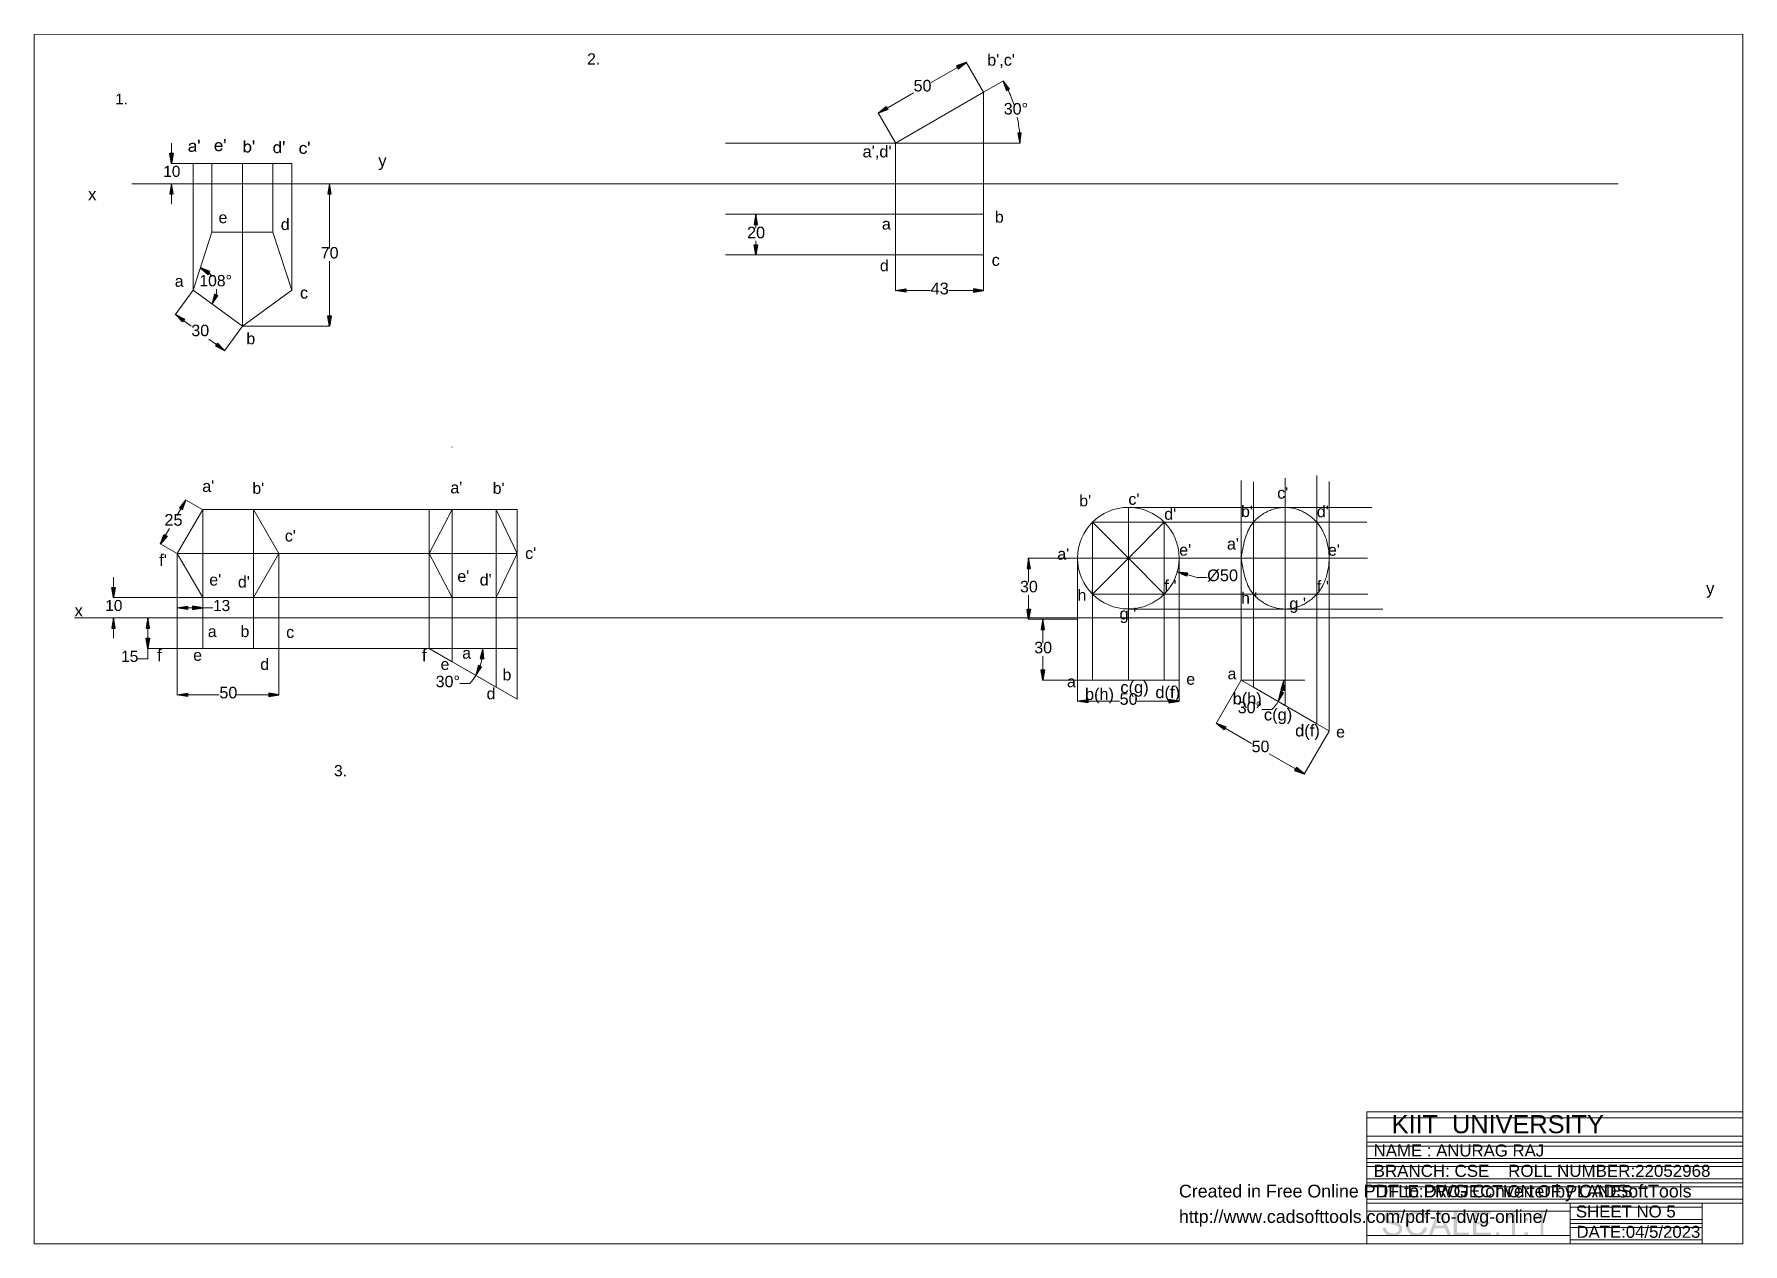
# Model space of a CAD drawing. Header units: millimetres. Extents: x 69 to 735, y 51 to 522.
import ezdxf

# ---------------------------------------------------------------- set-up
doc = ezdxf.new("R2010")
doc.units = ezdxf.units.MM
doc.header["$MEASUREMENT"] = 0
doc.layers.get('0').update_dxf_attribs({"linetype": 'CONTINUOUS'})
doc.layers.add('2F2D970', color=7, linetype='CONTINUOUS')
doc.styles.add('2F2E000', font='Arial.ttf')
doc.styles.add('Arial$001', font='arial.ttf', dxfattribs={"height": 8.465391})

msp = doc.modelspace()

# ---------------------------------------------------------------- texts
at = {"color": 0, "true_color": 0x000007, "style": 'Arial$001'}
for s, height, p in [('2.', 4.389, (284.73, 510.49)), ("b',c'", 4.506, (440.69, 510.06)), ('1.', 4.153, (100.83, 495.04)), ('y', 4.67, (203.32, 470.81)), ("a',d'", 4.568, (392.08, 474.32)), ('x', 4.68, (90.21, 457.65)), ('b', 4.44, (443.67, 448.91)), ('e', 4.43, (141.07, 448.71)), ('d', 4.44, (165.32, 446.03)), ('a', 4.43, (399.64, 446.21)), ('d', 4.44, (398.83, 429.98)), ('c', 4.56, (442.41, 432.07)), ('a', 4.43, (124, 423.93)), ('c', 4.55, (172.81, 419.34)), ('b', 4.44, (151.92, 401.54)), ("a'", 4.486, (134.73, 344.01)), ("b'", 4.395, (154.27, 343.26)), ("a'", 4.494, (231.41, 343.44)), ("b'", 4.395, (247.95, 343.26)), ("b'", 4.403, (476.56, 338.38)), ("c'", 4.475, (495.7, 338.98)), ("c'", 4.475, (553.72, 341.36)), ("d'", 4.494, (509.69, 333.16)), ("b'", 4.41, (539.63, 334.2)), ("d'", 4.486, (569.14, 334.14)), ("c'", 4.483, (166.89, 324.7)), ("f'", 4.599, (117.95, 315.14)), ("c'", 4.483, (260.57, 317.88)), ("a'", 4.494, (467.98, 317.59)), ("e'", 4.486, (515.5, 319.17)), ("a'", 4.494, (534.12, 321.54)), ("e'", 4.486, (573.47, 319.15)), ("e'", 4.477, (234.14, 308.92)), ("e'", 4.494, (137.45, 307.53)), ("d'", 4.494, (148.61, 306.72)), ("d'", 4.494, (242.84, 307.53)), ("f '", 4.579, (509.69, 305.1)), ("f '", 4.563, (569.14, 304.9)), ('y', 4.7, (720.87, 304.15)), ("h '", 4.412, (475.9, 301.59)), ("h '", 4.412, (539.63, 300.45)), ("g '", 4.559, (558.42, 298.24)), ('x', 4.68, (84.92, 295.49)), ("g '", 4.559, (492.26, 294.29)), ('a', 4.43, (136.9, 287.46)), ('b', 4.44, (149.62, 287.45)), ('c', 4.55, (167.42, 287.12)), ('f', 4.81, (117.12, 277.96)), ('e', 4.42, (131.19, 278.22)), ('f', 4.81, (220.33, 277.96)), ('a', 4.43, (236.04, 279.03)), ('d', 4.44, (157.33, 274.67)), ('e', 4.42, (227.61, 274.68)), ('b', 4.43, (251.75, 270.58)), ('a', 4.42, (534.37, 270.99)), ('d', 4.44, (245.55, 263.22)), ('a', 4.42, (471.77, 267.93)), ('b(h)', 4.544, (478.8, 262.96)), ('c(g)', 4.591, (492.57, 265.6)), ('d(f)', 4.591, (506.22, 263.67)), ('e', 4.43, (518.26, 268.89)), ('b(h)', 4.546, (536.36, 261.22)), ('c(g)', 4.586, (548.53, 254.95)), ('d(f)', 4.593, (560.7, 248.73)), ('e', 4.43, (576.68, 248.31)), ('3.', 4.359, (186.07, 233.23)), ('KIIT  UNIVERSITY', 7.0577, (598.31, 94.15)), ('NAME : ANURAG RAJ', 4.6779, (591.33, 85.1)), ('BRANCH: CSE    ROLL NUMBER:22052968', 4.7234, (591.3, 77.15)), ('TITLE:PROJECTION OF PLANES', 4.7284, (590.97, 69.21)), ('SHEET NO 5', 4.684, (670.13, 61.34)), ('DATE:04/5/2023', 4.6741, (670.36, 53.41))]:
    msp.add_text(s, height=height, dxfattribs=at).set_placement(p)
at = {"color": 0, "true_color": 0x000003, "style": 'Arial$001'}
for s, height, p in [('50', 4.492, (411.98, 500.03)), ('30°', 4.481, (447.12, 491.04)), ('10', 4.304, (119.52, 466.75)), ('20', 4.526, (347.07, 442.81)), ('70', 4.47, (180.91, 434.95)), ('108°', 4.394, (133.58, 424.1)), ('43', 4.579, (418.59, 420.96)), ('30', 4.484, (130.45, 404.67)), ('25', 4.543, (119.96, 330.83)), ('Ø50', 4.561, (526.41, 309.24)), ('30', 4.484, (453.44, 304.88)), ('10', 4.291, (96.92, 297.61)), ('13', 4.311, (138.92, 297.58)), ('15', 4.32, (103.09, 277.78)), ('30', 4.484, (459, 281.13)), ('50', 4.492, (141.4, 263.58)), ('30°', 4.481, (225.69, 267.92)), ('50', 4.492, (492.29, 261.08)), ('30°', 4.487, (538.31, 257.78)), ('50', 4.479, (543.73, 242.61))]:
    msp.add_text(s, height=height, dxfattribs=at).set_placement(p)

# ---------------------------------------------------------------- blocks, each defined once
blk = doc.blocks.new('2EDC3F0')
at = {"layer": '2F2D970', "color": 0, "true_color": 0x000001, "style": '2F2E000'}
for s, p in [('Created in Free Online PDF to DWG Converter by CADSoftTools', (0, 0)), ('http://www.cadsofttools.com/pdf-to-dwg-online/', (0, -2))]:
    blk.add_text(s, height=1, dxfattribs=at).set_placement(p)

# ---------------------------------------------------------------- hatches: boundary and pattern name
at = {"true_color": 0x000002}
for points in [[(428.75, 509.94), (429.41, 508.8), (432.52, 511.35)], [(448.2, 500.33), (449.37, 500.94), (446.94, 504.14)], [(401.32, 494.11), (401.99, 492.97), (398.23, 491.55)], [(453.94, 483.87), (452.61, 483.83), (453.44, 479.91)], [(122.03, 475.94), (123.35, 475.94), (122.69, 471.98)], [(122.03, 460.11), (123.35, 460.11), (122.69, 464.06)], [(183.63, 460.11), (184.95, 460.11), (184.29, 464.06)], [(349.85, 448.23), (351.17, 448.23), (350.51, 452.18)], [(349.85, 440.31), (351.17, 440.31), (350.51, 436.34)], [(137.07, 428.71), (137.73, 429.86), (133.97, 431.29)], [(140.74, 420.58), (139.53, 421.11), (138.55, 417.22)], [(408.9, 423.12), (408.9, 421.8), (404.95, 422.46)], [(435.28, 423.12), (435.28, 421.8), (439.25, 422.46)], [(127.82, 411.28), (127.04, 410.21), (124.23, 413.07)], [(183.63, 412.59), (184.95, 412.59), (184.29, 408.63)], [(140.64, 401.95), (139.86, 400.89), (143.45, 399.11)], [(125.82, 337.78), (126.96, 337.12), (128.37, 340.87)], [(119.88, 327.47), (121.02, 326.83), (118.48, 323.72)], [(456.19, 314.23), (457.49, 314.23), (456.83, 318.19)], [(99.42, 306.78), (100.74, 306.78), (100.1, 302.81)], [(518.76, 312.42), (518.41, 311.15), (514.75, 312.85)], [(99.42, 290.94), (100.74, 290.94), (100.1, 294.91)], [(112.87, 290.94), (114.17, 290.94), (113.51, 294.91)], [(128.94, 299.52), (128.94, 298.2), (124.99, 298.86)], [(130.93, 299.52), (130.93, 298.2), (134.88, 298.86)], [(456.19, 298.38), (457.49, 298.38), (456.83, 294.43)], [(461.73, 290.46), (463.05, 290.46), (462.39, 294.43)], [(112.87, 286.97), (114.17, 286.97), (113.51, 283.01)], [(243.1, 279.14), (244.41, 279.01), (244.13, 283.01)], [(243.57, 275.87), (242.38, 276.43), (241.33, 272.54)], [(461.73, 274.63), (463.05, 274.63), (462.39, 270.68)], [(555.14, 266.82), (556.43, 266.66), (556.27, 270.66)], [(128.94, 265.66), (128.94, 264.34), (124.99, 265)], [(160.64, 265.66), (160.64, 264.34), (164.59, 265)], [(479.86, 263.17), (479.86, 261.84), (475.9, 262.5)], [(511.53, 263.17), (511.53, 261.84), (515.5, 262.5)], [(556.2, 265.73), (554.98, 266.26), (554.02, 262.36)], [(533.73, 252.53), (533.06, 251.37), (529.97, 253.94)], [(561.17, 236.69), (560.5, 235.53), (564.27, 234.11)]]:
    msp.add_hatch(color=0, dxfattribs=at).paths.add_polyline_path(points)
at = {"true_color": 0x000007}
h = msp.add_hatch(color=0, dxfattribs=at)
edge = h.paths.add_edge_path()
edge.add_spline(control_points=[(131.77, 476.94), (131.56, 476.76), (131.34, 476.63), (131.14, 476.55), (131.14, 476.55), (130.95, 476.48), (130.73, 476.43), (130.5, 476.43), (130.5, 476.43), (130.14, 476.43), (129.84, 476.53), (129.64, 476.71), (129.64, 476.71), (129.42, 476.89), (129.33, 477.14), (129.33, 477.42), (129.33, 477.42), (129.33, 477.59), (129.37, 477.74), (129.44, 477.89), (129.44, 477.89), (129.52, 478.02), (129.62, 478.14), (129.74, 478.22), (129.74, 478.22), (129.87, 478.3), (130, 478.37), (130.17, 478.42), (130.17, 478.42), (130.28, 478.43), (130.45, 478.47), (130.68, 478.5), (130.68, 478.5), (131.16, 478.55), (131.51, 478.62), (131.72, 478.7), (131.72, 478.7), (131.72, 478.78), (131.72, 478.83), (131.72, 478.85), (131.72, 478.85), (131.72, 479.09), (131.67, 479.26), (131.56, 479.36), (131.56, 479.36), (131.41, 479.49), (131.19, 479.56), (130.9, 479.56), (130.9, 479.56), (130.62, 479.56), (130.42, 479.51), (130.28, 479.41), (130.28, 479.41), (130.15, 479.31), (130.07, 479.14), (130, 478.9)], knot_values=[0, 0, 0, 0, 0.017857, 0.017857, 0.017857, 0.017857, 0.035714, 0.035714, 0.035714, 0.035714, 0.053571, 0.053571, 0.053571, 0.053571, 0.071429, 0.071429, 0.071429, 0.071429, 0.089286, 0.089286, 0.089286, 0.089286, 0.107143, 0.107143, 0.107143, 0.107143, 0.125, 0.125, 0.125, 0.125, 0.142857, 0.142857, 0.142857, 0.142857, 0.160714, 0.160714, 0.160714, 0.160714, 0.178571, 0.178571, 0.178571, 0.178571, 0.196429, 0.196429, 0.196429, 0.196429, 0.214286, 0.214286, 0.214286, 0.214286, 0.232143, 0.232143, 0.232143, 0.232143, 1, 1, 1, 1], degree=3, periodic=0)
edge.add_line((130, 478.9), (129.42, 478.98))
edge.add_spline(control_points=[(129.42, 478.98), (129.47, 479.23), (129.57, 479.41), (129.69, 479.57), (129.69, 479.57), (129.81, 479.72), (129.97, 479.84), (130.2, 479.91), (130.2, 479.91), (130.43, 479.99), (130.68, 480.04), (130.98, 480.04), (130.98, 480.04), (131.28, 480.04), (131.51, 480), (131.69, 479.94), (131.69, 479.94), (131.89, 479.86), (132.02, 479.77), (132.1, 479.67), (132.1, 479.67), (132.19, 479.56), (132.25, 479.43), (132.29, 479.28), (132.29, 479.28), (132.3, 479.18), (132.32, 479), (132.32, 478.73)], knot_values=[0, 0, 0, 0, 0.035714, 0.035714, 0.035714, 0.035714, 0.071429, 0.071429, 0.071429, 0.071429, 0.107143, 0.107143, 0.107143, 0.107143, 0.142857, 0.142857, 0.142857, 0.142857, 0.178571, 0.178571, 0.178571, 0.178571, 0.214286, 0.214286, 0.214286, 0.214286, 1, 1, 1, 1], degree=3, periodic=0)
edge.add_line((132.32, 478.73), (132.32, 477.95))
edge.add_spline(control_points=[(132.32, 477.95), (132.32, 477.41), (132.32, 477.08), (132.35, 476.93), (132.35, 476.93), (132.37, 476.78), (132.42, 476.65), (132.5, 476.51)], knot_values=[0, 0, 0, 0, 0.125, 0.125, 0.125, 0.125, 1, 1, 1, 1], degree=3, periodic=0)
edge.add_line((132.5, 476.51), (131.89, 476.51))
edge.add_spline(control_points=[(131.89, 476.51), (131.82, 476.63), (131.79, 476.78), (131.77, 476.94)], knot_values=[0, 0, 0, 0, 1, 1, 1, 1], degree=3, periodic=0)
h.paths.add_polyline_path([(131.72, 478.23), (131.72, 478.23), (131.7, 478.22), (131.67, 478.21), (131.64, 478.2), (131.61, 478.19), (131.58, 478.18), (131.54, 478.18), (131.51, 478.17), (131.47, 478.16), (131.44, 478.15), (131.4, 478.14), (131.36, 478.13), (131.32, 478.12), (131.28, 478.11), (131.24, 478.1), (131.2, 478.09), (131.16, 478.09), (131.11, 478.08), (131.07, 478.07), (131.02, 478.06), (130.97, 478.05), (130.92, 478.04), (130.87, 478.04), (130.82, 478.03), (130.76, 478.02), (130.74, 478.02), (130.71, 478.01), (130.68, 478.01), (130.65, 478), (130.63, 478), (130.6, 477.99), (130.58, 477.99), (130.55, 477.99), (130.53, 477.98), (130.51, 477.98), (130.49, 477.97), (130.47, 477.97), (130.45, 477.96), (130.43, 477.96), (130.41, 477.95), (130.39, 477.95), (130.37, 477.94), (130.35, 477.94), (130.34, 477.93), (130.32, 477.93), (130.31, 477.92), (130.29, 477.92), (130.28, 477.91), (130.27, 477.9), (130.26, 477.9), (130.24, 477.89), (130.23, 477.89), (130.22, 477.88), (130.21, 477.87), (130.2, 477.87), (130.19, 477.86), (130.18, 477.85), (130.16, 477.85), (130.15, 477.84), (130.14, 477.83), (130.13, 477.83), (130.12, 477.82), (130.11, 477.81), (130.11, 477.8), (130.1, 477.79), (130.09, 477.79), (130.08, 477.78), (130.07, 477.77), (130.06, 477.76), (130.06, 477.75), (130.05, 477.74), (130.04, 477.73), (130.04, 477.72), (130.04, 477.72), (130.03, 477.71), (130.02, 477.7), (130.01, 477.69), (130.01, 477.68), (130, 477.67), (130, 477.66), (129.99, 477.65), (129.99, 477.63), (129.98, 477.62), (129.98, 477.61), (129.97, 477.6), (129.97, 477.59), (129.97, 477.58), (129.96, 477.56), (129.96, 477.55), (129.96, 477.54), (129.96, 477.53), (129.96, 477.51), (129.96, 477.5), (129.96, 477.49), (129.95, 477.48), (129.95, 477.47), (129.95, 477.45), (129.95, 477.44), (129.95, 477.42), (129.95, 477.4), (129.96, 477.38), (129.96, 477.36), (129.96, 477.34), (129.96, 477.33), (129.97, 477.31), (129.97, 477.29), (129.98, 477.27), (129.98, 477.26), (129.99, 477.24), (130, 477.22), (130, 477.21), (130.01, 477.19), (130.02, 477.18), (130.03, 477.16), (130.04, 477.15), (130.05, 477.13), (130.06, 477.12), (130.08, 477.1), (130.09, 477.09), (130.1, 477.07), (130.12, 477.06), (130.14, 477.04), (130.15, 477.03), (130.17, 477.02), (130.18, 477.01), (130.2, 477), (130.21, 476.99), (130.23, 476.98), (130.25, 476.97), (130.27, 476.96), (130.29, 476.95), (130.31, 476.95), (130.33, 476.94), (130.35, 476.93), (130.37, 476.93), (130.39, 476.92), (130.42, 476.92), (130.44, 476.91), (130.46, 476.91), (130.49, 476.9), (130.51, 476.9), (130.54, 476.9), (130.56, 476.9), (130.59, 476.9), (130.62, 476.9), (130.65, 476.89), (130.65, 476.89), (130.68, 476.9), (130.7, 476.9), (130.73, 476.9), (130.75, 476.9), (130.78, 476.9), (130.81, 476.9), (130.83, 476.91), (130.86, 476.91), (130.88, 476.92), (130.91, 476.92), (130.93, 476.93), (130.96, 476.93), (130.98, 476.94), (131.01, 476.95), (131.03, 476.95), (131.06, 476.96), (131.08, 476.97), (131.1, 476.98), (131.13, 476.99), (131.15, 477), (131.17, 477.01), (131.2, 477.02), (131.22, 477.03), (131.24, 477.04), (131.24, 477.04), (131.27, 477.06), (131.29, 477.07), (131.31, 477.08), (131.33, 477.1), (131.35, 477.11), (131.37, 477.12), (131.39, 477.14), (131.41, 477.15), (131.42, 477.17), (131.44, 477.19), (131.46, 477.2), (131.47, 477.22), (131.49, 477.23), (131.5, 477.25), (131.52, 477.27), (131.53, 477.29), (131.54, 477.3), (131.56, 477.32), (131.57, 477.34), (131.58, 477.36), (131.59, 477.38), (131.6, 477.4), (131.61, 477.42), (131.62, 477.44), (131.62, 477.44), (131.63, 477.46), (131.64, 477.48), (131.65, 477.49), (131.65, 477.51), (131.66, 477.53), (131.67, 477.55), (131.67, 477.57), (131.68, 477.6), (131.68, 477.62), (131.69, 477.64), (131.69, 477.66), (131.7, 477.69), (131.7, 477.71), (131.71, 477.74), (131.71, 477.77), (131.71, 477.79), (131.72, 477.82), (131.72, 477.85), (131.72, 477.88), (131.72, 477.91), (131.72, 477.94), (131.72, 477.97), (131.72, 478), (131.72, 478.04), (131.72, 478.04)])
h.paths.add_polyline_path([(131.72, 478.23), (131.72, 478.04)])
h.paths.add_polyline_path([(133.23, 479.59), (133.08, 480.47), (133.08, 481.26), (133.74, 481.26), (133.74, 480.47), (133.58, 479.59), (133.23, 479.59), (133.58, 479.59)])
h = msp.add_hatch(color=0, dxfattribs=at)
edge = h.paths.add_edge_path()
edge.add_line((142.03, 477.9), (142.62, 477.82))
edge.add_spline(control_points=[(142.62, 477.82), (142.52, 477.47), (142.36, 477.19), (142.09, 477.01), (142.09, 477.01), (141.85, 476.81), (141.52, 476.71), (141.12, 476.71), (141.12, 476.71), (140.61, 476.71), (140.21, 476.86), (139.91, 477.18), (139.91, 477.18), (139.61, 477.49), (139.48, 477.92), (139.48, 478.48), (139.48, 478.48), (139.48, 479.06), (139.63, 479.51), (139.93, 479.82), (139.93, 479.82), (140.23, 480.15), (140.61, 480.3), (141.09, 480.3), (141.09, 480.3), (141.55, 480.3), (141.91, 480.15), (142.21, 479.84), (142.21, 479.84), (142.51, 479.52), (142.64, 479.08), (142.64, 478.52), (142.64, 478.52), (142.64, 478.48), (142.64, 478.43), (142.64, 478.37)], knot_values=[0, 0, 0, 0, 0.027778, 0.027778, 0.027778, 0.027778, 0.055556, 0.055556, 0.055556, 0.055556, 0.083333, 0.083333, 0.083333, 0.083333, 0.111111, 0.111111, 0.111111, 0.111111, 0.138889, 0.138889, 0.138889, 0.138889, 0.166667, 0.166667, 0.166667, 0.166667, 0.194444, 0.194444, 0.194444, 0.194444, 0.222222, 0.222222, 0.222222, 0.222222, 1, 1, 1, 1], degree=3, periodic=0)
edge.add_line((142.64, 478.37), (140.08, 478.37))
edge.add_spline(control_points=[(140.08, 478.37), (140.09, 477.99), (140.21, 477.69), (140.39, 477.49), (140.39, 477.49), (140.59, 477.29), (140.84, 477.19), (141.12, 477.19), (141.12, 477.19), (141.33, 477.19), (141.52, 477.24), (141.66, 477.36), (141.66, 477.36), (141.81, 477.47), (141.93, 477.66), (142.03, 477.9)], knot_values=[0, 0, 0, 0, 0.0625, 0.0625, 0.0625, 0.0625, 0.125, 0.125, 0.125, 0.125, 0.1875, 0.1875, 0.1875, 0.1875, 1, 1, 1, 1], degree=3, periodic=0)
edge = h.paths.add_edge_path()
edge.add_line((140.11, 478.85), (142.03, 478.85))
edge.add_spline(control_points=[(142.03, 478.85), (142.01, 479.13), (141.93, 479.34), (141.81, 479.49), (141.81, 479.49), (141.63, 479.72), (141.38, 479.82), (141.09, 479.82), (141.09, 479.82), (140.82, 479.82), (140.59, 479.74), (140.41, 479.56), (140.41, 479.56), (140.23, 479.38), (140.13, 479.14), (140.11, 478.85)], knot_values=[0, 0, 0, 0, 0.0625, 0.0625, 0.0625, 0.0625, 0.125, 0.125, 0.125, 0.125, 0.1875, 0.1875, 0.1875, 0.1875, 1, 1, 1, 1], degree=3, periodic=0)
h.paths.add_polyline_path([(143.37, 479.86), (143.22, 480.75), (143.22, 481.54), (143.88, 481.54), (143.88, 480.75), (143.72, 479.86), (143.37, 479.86), (143.72, 479.86)])
h = msp.add_hatch(color=0, dxfattribs=at)
h.paths.add_polyline_path([(151.41, 476.25), (150.86, 476.25), (150.86, 481), (151.46, 481), (151.46, 479.31), (151.46, 479.31), (151.49, 479.35), (151.52, 479.38), (151.55, 479.42), (151.58, 479.45), (151.61, 479.48), (151.64, 479.51), (151.68, 479.54), (151.71, 479.56), (151.75, 479.59), (151.79, 479.61), (151.83, 479.63), (151.87, 479.65), (151.9, 479.67), (151.95, 479.69), (151.99, 479.7), (152.03, 479.72), (152.07, 479.73), (152.12, 479.74), (152.16, 479.75), (152.21, 479.76), (152.25, 479.77), (152.3, 479.77), (152.35, 479.77), (152.4, 479.77), (152.4, 479.77), (152.42, 479.77), (152.45, 479.77), (152.47, 479.77), (152.5, 479.77), (152.52, 479.77), (152.55, 479.76), (152.57, 479.76), (152.6, 479.76), (152.62, 479.75), (152.65, 479.75), (152.67, 479.74), (152.7, 479.74), (152.72, 479.73), (152.75, 479.73), (152.77, 479.72), (152.8, 479.71), (152.82, 479.7), (152.85, 479.7), (152.87, 479.69), (152.89, 479.68), (152.92, 479.67), (152.94, 479.66), (152.97, 479.65), (152.99, 479.64), (153.02, 479.63), (153.04, 479.62), (153.06, 479.61), (153.08, 479.6), (153.11, 479.58), (153.13, 479.57), (153.15, 479.56), (153.17, 479.55), (153.19, 479.53), (153.21, 479.52), (153.23, 479.5), (153.25, 479.49), (153.27, 479.47), (153.29, 479.46), (153.31, 479.44), (153.33, 479.43), (153.34, 479.41), (153.36, 479.39), (153.38, 479.37), (153.4, 479.36), (153.41, 479.34), (153.43, 479.32), (153.44, 479.3), (153.46, 479.28), (153.46, 479.28), (153.47, 479.26), (153.49, 479.24), (153.5, 479.22), (153.51, 479.2), (153.53, 479.18), (153.54, 479.16), (153.55, 479.14), (153.57, 479.12), (153.58, 479.1), (153.59, 479.07), (153.6, 479.05), (153.62, 479.03), (153.63, 479.01), (153.64, 478.98), (153.65, 478.96), (153.66, 478.93), (153.67, 478.91), (153.68, 478.89), (153.69, 478.86), (153.7, 478.84), (153.71, 478.81), (153.72, 478.78), (153.73, 478.76), (153.74, 478.73), (153.74, 478.73), (153.75, 478.7), (153.76, 478.67), (153.77, 478.64), (153.78, 478.61), (153.78, 478.59), (153.79, 478.56), (153.8, 478.53), (153.8, 478.5), (153.81, 478.47), (153.82, 478.44), (153.82, 478.41), (153.83, 478.38), (153.83, 478.35), (153.84, 478.32), (153.84, 478.29), (153.84, 478.26), (153.85, 478.23), (153.85, 478.2), (153.85, 478.17), (153.85, 478.14), (153.85, 478.11), (153.85, 478.08), (153.85, 478.05), (153.85, 478.02), (153.85, 477.95), (153.85, 477.88), (153.85, 477.81), (153.84, 477.74), (153.83, 477.67), (153.83, 477.61), (153.82, 477.54), (153.8, 477.48), (153.79, 477.42), (153.78, 477.36), (153.76, 477.3), (153.74, 477.24), (153.72, 477.19), (153.7, 477.13), (153.68, 477.08), (153.66, 477.03), (153.63, 476.98), (153.6, 476.93), (153.57, 476.88), (153.54, 476.83), (153.51, 476.79), (153.48, 476.75), (153.44, 476.7), (153.41, 476.66), (153.37, 476.62), (153.34, 476.58), (153.3, 476.55), (153.26, 476.51), (153.22, 476.48), (153.18, 476.45), (153.14, 476.42), (153.1, 476.39), (153.06, 476.36), (153.02, 476.34), (152.97, 476.31), (152.93, 476.29), (152.89, 476.27), (152.84, 476.25), (152.8, 476.24), (152.75, 476.22), (152.7, 476.21), (152.66, 476.2), (152.61, 476.19), (152.56, 476.18), (152.51, 476.17), (152.46, 476.17), (152.41, 476.17), (152.37, 476.17), (152.31, 476.17), (152.26, 476.17), (152.21, 476.18), (152.17, 476.18), (152.12, 476.19), (152.07, 476.2), (152.03, 476.21), (151.98, 476.23), (151.94, 476.24), (151.9, 476.26), (151.86, 476.28), (151.82, 476.3), (151.78, 476.32), (151.74, 476.35), (151.7, 476.37), (151.67, 476.4), (151.63, 476.43), (151.6, 476.46), (151.56, 476.49), (151.53, 476.53), (151.5, 476.56), (151.47, 476.6), (151.44, 476.64), (151.41, 476.68), (151.41, 476.25), (151.41, 476.68)])
edge = h.paths.add_edge_path()
edge.add_spline(control_points=[(151.41, 478), (151.41, 477.59), (151.46, 477.29), (151.57, 477.11), (151.57, 477.11), (151.75, 476.8), (152, 476.65), (152.32, 476.65), (152.32, 476.65), (152.56, 476.65), (152.8, 476.76), (152.98, 476.98), (152.98, 476.98), (153.16, 477.21), (153.26, 477.54), (153.26, 477.97), (153.26, 477.97), (153.26, 478.42), (153.16, 478.75), (152.98, 478.96), (152.98, 478.96), (152.81, 479.18), (152.6, 479.29), (152.33, 479.29), (152.33, 479.29), (152.08, 479.29), (151.87, 479.18), (151.67, 478.96), (151.67, 478.96), (151.49, 478.73), (151.41, 478.42), (151.41, 478)], knot_values=[0, 0, 0, 0, 0.03125, 0.03125, 0.03125, 0.03125, 0.0625, 0.0625, 0.0625, 0.0625, 0.09375, 0.09375, 0.09375, 0.09375, 0.125, 0.125, 0.125, 0.125, 0.15625, 0.15625, 0.15625, 0.15625, 0.1875, 0.1875, 0.1875, 0.1875, 0.21875, 0.21875, 0.21875, 0.21875, 1, 1, 1, 1], degree=3, periodic=0)
h.paths.add_polyline_path([(154.57, 479.33), (154.42, 480.2), (154.42, 481), (155.08, 481), (155.08, 480.2), (154.93, 479.33), (154.57, 479.33), (154.93, 479.33)])
h = msp.add_hatch(color=0, dxfattribs=at)
h.paths.add_polyline_path([(164.84, 475.99), (164.84, 476.42), (164.84, 476.42), (164.81, 476.37), (164.78, 476.34), (164.75, 476.3), (164.71, 476.26), (164.68, 476.23), (164.65, 476.2), (164.61, 476.16), (164.58, 476.14), (164.54, 476.11), (164.5, 476.08), (164.46, 476.06), (164.42, 476.03), (164.38, 476.01), (164.34, 475.99), (164.3, 475.98), (164.25, 475.96), (164.21, 475.95), (164.16, 475.94), (164.11, 475.93), (164.07, 475.92), (164.02, 475.91), (163.97, 475.91), (163.91, 475.9), (163.86, 475.9), (163.83, 475.9), (163.79, 475.9), (163.76, 475.91), (163.73, 475.91), (163.7, 475.91), (163.67, 475.92), (163.63, 475.92), (163.6, 475.93), (163.57, 475.94), (163.54, 475.94), (163.51, 475.95), (163.48, 475.96), (163.45, 475.97), (163.41, 475.98), (163.38, 476), (163.35, 476.01), (163.32, 476.02), (163.29, 476.04), (163.26, 476.05), (163.23, 476.07), (163.2, 476.08), (163.17, 476.1), (163.15, 476.12), (163.12, 476.13), (163.09, 476.15), (163.06, 476.17), (163.03, 476.19), (163, 476.21), (162.98, 476.24), (162.95, 476.26), (162.93, 476.28), (162.9, 476.3), (162.88, 476.33), (162.85, 476.35), (162.83, 476.38), (162.81, 476.4), (162.78, 476.43), (162.76, 476.46), (162.74, 476.49), (162.72, 476.52), (162.7, 476.54), (162.68, 476.57), (162.66, 476.6), (162.64, 476.63), (162.62, 476.67), (162.6, 476.7), (162.59, 476.73), (162.57, 476.76), (162.57, 476.76), (162.56, 476.8), (162.54, 476.83), (162.53, 476.87), (162.52, 476.91), (162.5, 476.94), (162.49, 476.98), (162.48, 477.02), (162.47, 477.05), (162.46, 477.09), (162.45, 477.13), (162.44, 477.17), (162.44, 477.21), (162.43, 477.25), (162.42, 477.29), (162.42, 477.33), (162.41, 477.37), (162.41, 477.41), (162.4, 477.45), (162.4, 477.49), (162.39, 477.53), (162.39, 477.58), (162.39, 477.62), (162.39, 477.66), (162.39, 477.71), (162.39, 477.75), (162.39, 477.79), (162.39, 477.83), (162.39, 477.88), (162.4, 477.92), (162.4, 477.96), (162.4, 478), (162.41, 478.04), (162.41, 478.08), (162.42, 478.12), (162.42, 478.15), (162.43, 478.19), (162.43, 478.23), (162.44, 478.27), (162.45, 478.31), (162.46, 478.34), (162.47, 478.38), (162.48, 478.42), (162.49, 478.45), (162.5, 478.49), (162.51, 478.53), (162.53, 478.56), (162.54, 478.6), (162.55, 478.63), (162.57, 478.67), (162.58, 478.7), (162.6, 478.73), (162.62, 478.77), (162.63, 478.8), (162.65, 478.83), (162.67, 478.86), (162.69, 478.89), (162.71, 478.92), (162.73, 478.95), (162.75, 478.98), (162.77, 479), (162.8, 479.03), (162.82, 479.06), (162.84, 479.08), (162.86, 479.11), (162.89, 479.13), (162.91, 479.15), (162.94, 479.18), (162.96, 479.2), (162.99, 479.22), (163.01, 479.24), (163.04, 479.26), (163.07, 479.28), (163.07, 479.28), (163.1, 479.29), (163.13, 479.31), (163.16, 479.33), (163.19, 479.35), (163.22, 479.36), (163.25, 479.38), (163.28, 479.39), (163.31, 479.4), (163.34, 479.42), (163.37, 479.43), (163.4, 479.44), (163.44, 479.45), (163.47, 479.46), (163.5, 479.47), (163.54, 479.47), (163.57, 479.48), (163.6, 479.49), (163.64, 479.49), (163.67, 479.5), (163.7, 479.5), (163.74, 479.5), (163.77, 479.51), (163.81, 479.51), (163.84, 479.51), (163.84, 479.51), (163.87, 479.51), (163.89, 479.51), (163.92, 479.51), (163.94, 479.5), (163.97, 479.5), (163.99, 479.5), (164.02, 479.5), (164.04, 479.49), (164.06, 479.49), (164.09, 479.48), (164.11, 479.48), (164.14, 479.47), (164.16, 479.47), (164.18, 479.46), (164.2, 479.45), (164.23, 479.45), (164.25, 479.44), (164.27, 479.43), (164.29, 479.42), (164.31, 479.41), (164.33, 479.41), (164.35, 479.4), (164.37, 479.39), (164.39, 479.38), (164.39, 479.38), (164.41, 479.37), (164.43, 479.35), (164.45, 479.34), (164.47, 479.33), (164.49, 479.32), (164.51, 479.31), (164.53, 479.3), (164.54, 479.28), (164.56, 479.27), (164.58, 479.26), (164.6, 479.24), (164.61, 479.23), (164.63, 479.21), (164.65, 479.2), (164.66, 479.18), (164.68, 479.17), (164.69, 479.15), (164.71, 479.13), (164.72, 479.12), (164.73, 479.1), (164.75, 479.08), (164.76, 479.07), (164.77, 479.05), (164.79, 479.03), (164.79, 479.03), (164.79, 480.73), (165.37, 480.73), (165.37, 475.99), (164.84, 475.99), (165.37, 475.99)])
edge = h.paths.add_edge_path()
edge.add_spline(control_points=[(162.98, 477.71), (162.98, 477.26), (163.08, 476.93), (163.27, 476.71), (163.27, 476.71), (163.45, 476.5), (163.66, 476.38), (163.93, 476.38), (163.93, 476.38), (164.17, 476.38), (164.39, 476.5), (164.57, 476.7), (164.57, 476.7), (164.75, 476.91), (164.84, 477.23), (164.84, 477.66), (164.84, 477.66), (164.84, 478.12), (164.75, 478.47), (164.57, 478.7), (164.57, 478.7), (164.39, 478.91), (164.16, 479.03), (163.89, 479.03), (163.89, 479.03), (163.63, 479.03), (163.41, 478.91), (163.25, 478.7), (163.25, 478.7), (163.07, 478.5), (162.98, 478.15), (162.98, 477.71)], knot_values=[0, 0, 0, 0, 0.03125, 0.03125, 0.03125, 0.03125, 0.0625, 0.0625, 0.0625, 0.0625, 0.09375, 0.09375, 0.09375, 0.09375, 0.125, 0.125, 0.125, 0.125, 0.15625, 0.15625, 0.15625, 0.15625, 0.1875, 0.1875, 0.1875, 0.1875, 0.21875, 0.21875, 0.21875, 0.21875, 1, 1, 1, 1], degree=3, periodic=0)
h.paths.add_polyline_path([(166.29, 479.06), (166.14, 479.94), (166.14, 480.73), (166.8, 480.73), (166.8, 479.94), (166.66, 479.06), (166.29, 479.06), (166.66, 479.06)])
h = msp.add_hatch(color=0, dxfattribs=at)
edge = h.paths.add_edge_path()
edge.add_line((174.98, 476.98), (175.55, 476.91))
edge.add_spline(control_points=[(175.55, 476.91), (175.49, 476.51), (175.32, 476.2), (175.06, 475.99), (175.06, 475.99), (174.81, 475.75), (174.5, 475.64), (174.12, 475.64), (174.12, 475.64), (173.64, 475.64), (173.27, 475.8), (172.97, 476.1), (172.97, 476.1), (172.69, 476.42), (172.54, 476.86), (172.54, 477.42), (172.54, 477.42), (172.54, 477.8), (172.61, 478.12), (172.73, 478.4), (172.73, 478.4), (172.86, 478.68), (173.04, 478.9), (173.29, 479.03), (173.29, 479.03), (173.55, 479.18), (173.82, 479.24), (174.12, 479.24), (174.12, 479.24), (174.5, 479.24), (174.79, 479.14), (175.04, 478.96), (175.04, 478.96), (175.27, 478.76), (175.42, 478.5), (175.49, 478.15)], knot_values=[0, 0, 0, 0, 0.027778, 0.027778, 0.027778, 0.027778, 0.055556, 0.055556, 0.055556, 0.055556, 0.083333, 0.083333, 0.083333, 0.083333, 0.111111, 0.111111, 0.111111, 0.111111, 0.138889, 0.138889, 0.138889, 0.138889, 0.166667, 0.166667, 0.166667, 0.166667, 0.194444, 0.194444, 0.194444, 0.194444, 0.222222, 0.222222, 0.222222, 0.222222, 1, 1, 1, 1], degree=3, periodic=0)
edge.add_line((175.49, 478.15), (174.93, 478.07))
edge.add_spline(control_points=[(174.93, 478.07), (174.88, 478.3), (174.78, 478.47), (174.64, 478.58), (174.64, 478.58), (174.5, 478.7), (174.33, 478.76), (174.13, 478.76), (174.13, 478.76), (173.85, 478.76), (173.6, 478.65), (173.42, 478.45), (173.42, 478.45), (173.24, 478.23), (173.16, 477.9), (173.16, 477.44), (173.16, 477.44), (173.16, 476.98), (173.24, 476.65), (173.42, 476.43), (173.42, 476.43), (173.59, 476.23), (173.82, 476.12), (174.12, 476.12), (174.12, 476.12), (174.33, 476.12), (174.53, 476.2), (174.68, 476.33), (174.68, 476.33), (174.83, 476.48), (174.93, 476.7), (174.98, 476.98)], knot_values=[0, 0, 0, 0, 0.03125, 0.03125, 0.03125, 0.03125, 0.0625, 0.0625, 0.0625, 0.0625, 0.09375, 0.09375, 0.09375, 0.09375, 0.125, 0.125, 0.125, 0.125, 0.15625, 0.15625, 0.15625, 0.15625, 0.1875, 0.1875, 0.1875, 0.1875, 0.21875, 0.21875, 0.21875, 0.21875, 1, 1, 1, 1], degree=3, periodic=0)
h.paths.add_polyline_path([(176.05, 478.8), (175.9, 479.67), (175.9, 480.47), (176.56, 480.47), (176.56, 479.67), (176.41, 478.8), (176.05, 478.8), (176.41, 478.8)])
h = msp.add_hatch(color=0, dxfattribs=at)
edge = h.paths.add_edge_path()
edge.add_line((594.87, 57.29), (596.06, 57.39))
edge.add_spline(control_points=[(596.06, 57.39), (596.1, 56.93), (596.23, 56.53), (596.43, 56.24), (596.43, 56.24), (596.66, 55.94), (596.96, 55.67), (597.39, 55.51), (597.39, 55.51), (597.82, 55.31), (598.31, 55.21), (598.84, 55.21), (598.84, 55.21), (599.34, 55.21), (599.77, 55.28), (600.13, 55.44), (600.13, 55.44), (600.5, 55.57), (600.76, 55.77), (600.96, 56), (600.96, 56), (601.13, 56.27), (601.22, 56.53), (601.22, 56.83), (601.22, 56.83), (601.22, 57.13), (601.13, 57.39), (600.96, 57.63), (600.96, 57.63), (600.79, 57.82), (600.5, 58.02), (600.1, 58.19), (600.1, 58.19), (599.84, 58.29), (599.27, 58.42), (598.41, 58.65), (598.41, 58.65), (597.55, 58.85), (596.92, 59.05), (596.56, 59.21), (596.56, 59.21), (596.13, 59.48), (595.8, 59.78), (595.57, 60.11), (595.57, 60.11), (595.34, 60.47), (595.24, 60.87), (595.24, 61.3), (595.24, 61.3), (595.24, 61.76), (595.37, 62.22), (595.63, 62.65), (595.63, 62.65), (595.9, 63.05), (596.3, 63.38), (596.83, 63.58), (596.83, 63.58), (597.35, 63.81), (597.92, 63.91), (598.58, 63.91), (598.58, 63.91), (599.27, 63.91), (599.9, 63.81), (600.43, 63.58), (600.43, 63.58), (600.96, 63.35), (601.39, 63.02), (601.69, 62.59), (601.69, 62.59), (601.95, 62.12), (602.12, 61.63), (602.15, 61.07)], knot_values=[0, 0, 0, 0, 0.013889, 0.013889, 0.013889, 0.013889, 0.027778, 0.027778, 0.027778, 0.027778, 0.041667, 0.041667, 0.041667, 0.041667, 0.055556, 0.055556, 0.055556, 0.055556, 0.069444, 0.069444, 0.069444, 0.069444, 0.083333, 0.083333, 0.083333, 0.083333, 0.097222, 0.097222, 0.097222, 0.097222, 0.111111, 0.111111, 0.111111, 0.111111, 0.125, 0.125, 0.125, 0.125, 0.138889, 0.138889, 0.138889, 0.138889, 0.152778, 0.152778, 0.152778, 0.152778, 0.166667, 0.166667, 0.166667, 0.166667, 0.180556, 0.180556, 0.180556, 0.180556, 0.194444, 0.194444, 0.194444, 0.194444, 0.208333, 0.208333, 0.208333, 0.208333, 0.222222, 0.222222, 0.222222, 0.222222, 0.236111, 0.236111, 0.236111, 0.236111, 1, 1, 1, 1], degree=3, periodic=0)
edge.add_line((602.15, 61.07), (600.93, 61))
edge.add_spline(control_points=[(600.93, 61), (600.86, 61.59), (600.66, 62.03), (600.27, 62.36), (600.27, 62.36), (599.9, 62.65), (599.34, 62.82), (598.61, 62.82), (598.61, 62.82), (597.85, 62.82), (597.32, 62.65), (596.96, 62.39), (596.96, 62.39), (596.63, 62.12), (596.43, 61.76), (596.43, 61.4), (596.43, 61.4), (596.43, 61.03), (596.56, 60.77), (596.79, 60.54), (596.79, 60.54), (597.06, 60.3), (597.69, 60.11), (598.71, 59.87), (598.71, 59.87), (599.74, 59.64), (600.43, 59.41), (600.79, 59.25), (600.79, 59.25), (601.36, 59.01), (601.75, 58.68), (602.02, 58.29), (602.02, 58.29), (602.28, 57.89), (602.42, 57.46), (602.42, 56.93), (602.42, 56.93), (602.42, 56.43), (602.28, 55.94), (601.99, 55.51), (601.99, 55.51), (601.72, 55.05), (601.29, 54.71), (600.76, 54.45), (600.76, 54.45), (600.2, 54.22), (599.6, 54.09), (598.91, 54.09), (598.91, 54.09), (598.05, 54.09), (597.32, 54.22), (596.76, 54.45), (596.76, 54.45), (596.16, 54.71), (595.7, 55.08), (595.37, 55.61), (595.37, 55.61), (595.04, 56.1), (594.87, 56.67), (594.87, 57.29)], knot_values=[0, 0, 0, 0, 0.016667, 0.016667, 0.016667, 0.016667, 0.033333, 0.033333, 0.033333, 0.033333, 0.05, 0.05, 0.05, 0.05, 0.066667, 0.066667, 0.066667, 0.066667, 0.083333, 0.083333, 0.083333, 0.083333, 0.1, 0.1, 0.1, 0.1, 0.116667, 0.116667, 0.116667, 0.116667, 0.133333, 0.133333, 0.133333, 0.133333, 0.15, 0.15, 0.15, 0.15, 0.166667, 0.166667, 0.166667, 0.166667, 0.183333, 0.183333, 0.183333, 0.183333, 0.2, 0.2, 0.2, 0.2, 0.216667, 0.216667, 0.216667, 0.216667, 0.233333, 0.233333, 0.233333, 0.233333, 1, 1, 1, 1], degree=3, periodic=0)
edge = h.paths.add_edge_path()
edge.add_line((610.92, 57.59), (612.17, 57.26))
edge.add_spline(control_points=[(612.17, 57.26), (611.91, 56.24), (611.45, 55.44), (610.75, 54.91), (610.75, 54.91), (610.09, 54.35), (609.23, 54.09), (608.24, 54.09), (608.24, 54.09), (607.21, 54.09), (606.39, 54.28), (605.76, 54.71), (605.76, 54.71), (605.1, 55.14), (604.63, 55.74), (604.3, 56.53), (604.3, 56.53), (603.94, 57.33), (603.77, 58.15), (603.77, 59.08), (603.77, 59.08), (603.77, 60.07), (603.97, 60.93), (604.33, 61.66), (604.33, 61.66), (604.73, 62.39), (605.26, 62.95), (605.96, 63.35), (605.96, 63.35), (606.65, 63.71), (607.44, 63.91), (608.27, 63.91), (608.27, 63.91), (609.23, 63.91), (610.02, 63.68), (610.65, 63.18), (610.65, 63.18), (611.31, 62.72), (611.78, 62.03), (612.01, 61.13)], knot_values=[0, 0, 0, 0, 0.025, 0.025, 0.025, 0.025, 0.05, 0.05, 0.05, 0.05, 0.075, 0.075, 0.075, 0.075, 0.1, 0.1, 0.1, 0.1, 0.125, 0.125, 0.125, 0.125, 0.15, 0.15, 0.15, 0.15, 0.175, 0.175, 0.175, 0.175, 0.2, 0.2, 0.2, 0.2, 0.225, 0.225, 0.225, 0.225, 1, 1, 1, 1], degree=3, periodic=0)
edge.add_line((612.01, 61.13), (610.78, 60.87))
edge.add_spline(control_points=[(610.78, 60.87), (610.55, 61.56), (610.26, 62.06), (609.83, 62.36), (609.83, 62.36), (609.4, 62.69), (608.87, 62.85), (608.24, 62.85), (608.24, 62.85), (607.51, 62.85), (606.91, 62.65), (606.42, 62.32), (606.42, 62.32), (605.92, 61.96), (605.59, 61.5), (605.39, 60.9), (605.39, 60.9), (605.19, 60.3), (605.1, 59.71), (605.1, 59.08), (605.1, 59.08), (605.1, 58.29), (605.19, 57.56), (605.43, 56.96), (605.43, 56.96), (605.66, 56.37), (606.02, 55.91), (606.52, 55.61), (606.52, 55.61), (607.01, 55.31), (607.58, 55.18), (608.14, 55.18), (608.14, 55.18), (608.87, 55.18), (609.46, 55.38), (609.92, 55.77), (609.92, 55.77), (610.42, 56.17), (610.75, 56.8), (610.92, 57.59)], knot_values=[0, 0, 0, 0, 0.025, 0.025, 0.025, 0.025, 0.05, 0.05, 0.05, 0.05, 0.075, 0.075, 0.075, 0.075, 0.1, 0.1, 0.1, 0.1, 0.125, 0.125, 0.125, 0.125, 0.15, 0.15, 0.15, 0.15, 0.175, 0.175, 0.175, 0.175, 0.2, 0.2, 0.2, 0.2, 0.225, 0.225, 0.225, 0.225, 1, 1, 1, 1], degree=3, periodic=0)
h.paths.add_polyline_path([(612.7, 54.25), (616.34, 63.75), (617.7, 63.75), (621.57, 54.25), (620.15, 54.25), (619.05, 57.13), (615.05, 57.13), (614.03, 54.25), (612.7, 54.25), (614.03, 54.25)])
h.paths.add_polyline_path([(615.42, 58.15), (618.66, 58.15), (617.67, 60.77), (617.67, 60.77), (617.63, 60.87), (617.59, 60.97), (617.56, 61.07), (617.52, 61.17), (617.49, 61.26), (617.45, 61.36), (617.42, 61.45), (617.39, 61.54), (617.36, 61.63), (617.33, 61.72), (617.3, 61.8), (617.27, 61.88), (617.24, 61.97), (617.21, 62.05), (617.18, 62.12), (617.16, 62.2), (617.13, 62.28), (617.11, 62.35), (617.08, 62.42), (617.06, 62.49), (617.04, 62.56), (617.01, 62.63), (616.99, 62.69), (616.97, 62.75), (616.97, 62.75), (616.96, 62.68), (616.94, 62.6), (616.93, 62.53), (616.92, 62.45), (616.9, 62.38), (616.88, 62.3), (616.87, 62.22), (616.85, 62.15), (616.83, 62.07), (616.81, 62), (616.79, 61.92), (616.77, 61.84), (616.75, 61.77), (616.73, 61.69), (616.71, 61.61), (616.68, 61.54), (616.66, 61.46), (616.64, 61.39), (616.61, 61.31), (616.58, 61.23), (616.56, 61.16), (616.53, 61.08), (616.5, 61.01), (616.47, 60.93), (615.42, 58.15), (616.47, 60.93)])
h.paths.add_polyline_path([(622.53, 54.25), (622.53, 63.75), (623.79, 63.75), (623.79, 55.38), (628.48, 55.38), (628.48, 54.25), (622.53, 54.25), (628.48, 54.25)])
h.paths.add_polyline_path([(630, 54.25), (630, 63.75), (636.85, 63.75), (636.85, 62.62), (631.26, 62.62), (631.26, 59.71), (636.52, 59.71), (636.52, 58.62), (631.26, 58.62), (631.26, 55.38), (637.08, 55.38), (637.08, 54.25), (630, 54.25), (637.08, 54.25)])
h.paths.add_polyline_path([(639, 59.81), (639, 61.13), (640.33, 61.13), (640.33, 59.81), (639, 59.81), (640.33, 59.81)])
h.paths.add_polyline_path([(639, 54.25), (639, 55.57), (640.33, 55.57), (640.33, 54.25), (639, 54.25), (640.33, 54.25)])
h.paths.add_polyline_path([(646.44, 54.25), (645.25, 54.25), (645.25, 61.69), (645.25, 61.69), (645.22, 61.66), (645.19, 61.63), (645.15, 61.59), (645.11, 61.56), (645.08, 61.53), (645.04, 61.5), (645, 61.46), (644.96, 61.43), (644.91, 61.39), (644.87, 61.36), (644.83, 61.33), (644.78, 61.29), (644.74, 61.26), (644.69, 61.22), (644.64, 61.19), (644.59, 61.16), (644.54, 61.12), (644.49, 61.08), (644.44, 61.05), (644.39, 61.01), (644.33, 60.98), (644.28, 60.94), (644.22, 60.9), (644.16, 60.87), (644.16, 60.87), (644.1, 60.83), (644.05, 60.8), (643.99, 60.77), (643.94, 60.74), (643.88, 60.71), (643.83, 60.68), (643.77, 60.65), (643.72, 60.62), (643.67, 60.6), (643.62, 60.57), (643.56, 60.55), (643.51, 60.52), (643.46, 60.5), (643.41, 60.47), (643.36, 60.45), (643.31, 60.43), (643.27, 60.4), (643.22, 60.38), (643.17, 60.36), (643.12, 60.34), (643.08, 60.32), (643.03, 60.31), (642.98, 60.29), (642.94, 60.27), (642.94, 61.4), (642.94, 61.4), (643.02, 61.44), (643.1, 61.48), (643.18, 61.52), (643.26, 61.56), (643.34, 61.61), (643.42, 61.65), (643.49, 61.7), (643.57, 61.74), (643.64, 61.78), (643.72, 61.83), (643.79, 61.88), (643.86, 61.92), (643.93, 61.97), (644, 62.02), (644.07, 62.06), (644.14, 62.11), (644.21, 62.16), (644.27, 62.21), (644.34, 62.26), (644.4, 62.31), (644.47, 62.36), (644.53, 62.42), (644.6, 62.47), (644.66, 62.52), (644.66, 62.52), (644.72, 62.57), (644.77, 62.63), (644.83, 62.68), (644.88, 62.74), (644.93, 62.79), (644.99, 62.84), (645.04, 62.9), (645.09, 62.95), (645.13, 63), (645.18, 63.06), (645.23, 63.11), (645.27, 63.16), (645.31, 63.21), (645.35, 63.27), (645.39, 63.32), (645.43, 63.37), (645.47, 63.42), (645.51, 63.47), (645.54, 63.53), (645.57, 63.58), (645.6, 63.63), (645.63, 63.68), (645.66, 63.73), (645.68, 63.78), (646.44, 63.78), (646.44, 54.25), (646.44, 63.78)])
h.paths.add_polyline_path([(650.08, 59.81), (650.08, 61.13), (651.41, 61.13), (651.41, 59.81), (650.08, 59.81), (651.41, 59.81)])
h.paths.add_polyline_path([(650.08, 54.25), (650.08, 55.57), (651.41, 55.57), (651.41, 54.25), (650.08, 54.25), (651.41, 54.25)])
h.paths.add_polyline_path([(657.49, 54.25), (656.34, 54.25), (656.34, 61.69), (656.34, 61.69), (656.3, 61.66), (656.27, 61.63), (656.23, 61.59), (656.2, 61.56), (656.16, 61.53), (656.12, 61.5), (656.08, 61.46), (656.04, 61.43), (656, 61.39), (655.95, 61.36), (655.91, 61.33), (655.86, 61.29), (655.82, 61.26), (655.77, 61.22), (655.72, 61.19), (655.67, 61.16), (655.62, 61.12), (655.57, 61.08), (655.52, 61.05), (655.47, 61.01), (655.41, 60.98), (655.36, 60.94), (655.3, 60.9), (655.24, 60.87), (655.24, 60.87), (655.19, 60.83), (655.13, 60.8), (655.07, 60.77), (655.02, 60.74), (654.96, 60.71), (654.91, 60.68), (654.85, 60.65), (654.8, 60.62), (654.75, 60.6), (654.7, 60.57), (654.65, 60.55), (654.59, 60.52), (654.54, 60.5), (654.49, 60.47), (654.45, 60.45), (654.4, 60.43), (654.35, 60.4), (654.3, 60.38), (654.25, 60.36), (654.2, 60.34), (654.16, 60.32), (654.11, 60.31), (654.07, 60.29), (654.02, 60.27), (654.02, 61.4), (654.02, 61.4), (654.1, 61.44), (654.18, 61.48), (654.25, 61.52), (654.33, 61.56), (654.41, 61.61), (654.48, 61.65), (654.56, 61.7), (654.63, 61.74), (654.71, 61.78), (654.78, 61.83), (654.85, 61.88), (654.93, 61.92), (655, 61.97), (655.07, 62.02), (655.14, 62.06), (655.2, 62.11), (655.27, 62.16), (655.34, 62.21), (655.4, 62.26), (655.47, 62.31), (655.53, 62.36), (655.59, 62.42), (655.65, 62.47), (655.71, 62.52), (655.71, 62.52), (655.77, 62.57), (655.83, 62.63), (655.89, 62.68), (655.94, 62.74), (656, 62.79), (656.05, 62.84), (656.11, 62.9), (656.16, 62.95), (656.21, 63), (656.26, 63.06), (656.3, 63.11), (656.35, 63.16), (656.39, 63.21), (656.43, 63.27), (656.47, 63.32), (656.51, 63.37), (656.55, 63.42), (656.59, 63.47), (656.62, 63.53), (656.65, 63.58), (656.68, 63.63), (656.71, 63.68), (656.74, 63.73), (656.77, 63.78), (657.49, 63.78), (657.49, 54.25), (657.49, 63.78)])

# ---------------------------------------------------------------- linework, layer by layer
at = {"color": 0, "linetype": 'Continuous', "lineweight": 9, "true_color": 0x000007}
msp.add_lwpolyline([(69.2, 51.08), (735.2, 51.08), (735.2, 522.26), (735.13, 522.33), (69.2, 522.26)], close=True, dxfattribs=at)
at = {"color": 0, "linetype": 'Continuous', "lineweight": 20, "true_color": 0x000002}
for points in [[(429.08, 509.38), (418.84, 503.46), (418.84, 503.46)], [(401.65, 493.53), (411.91, 499.46), (411.91, 499.46)], [(122.69, 475.94), (122.69, 479.91), (122.69, 479.91)], [(122.69, 460.11), (122.69, 456.15), (122.69, 456.15)], [(184.29, 460.11), (184.29, 438.84), (184.29, 438.84)], [(350.51, 448.23), (350.51, 446.76), (350.51, 446.76)], [(350.51, 440.31), (350.51, 441.78), (350.51, 441.78)], [(184.29, 412.59), (184.29, 433.84), (184.29, 433.84)], [(408.9, 422.46), (418.53, 422.46), (418.53, 422.46)], [(435.28, 422.46), (425.67, 422.46), (425.67, 422.46)], [(127.44, 410.74), (130.4, 408.57), (130.4, 408.57)], [(140.24, 401.42), (137.28, 403.57), (137.28, 403.57)], [(126.4, 337.45), (124.86, 334.8), (124.86, 334.8)], [(120.44, 327.16), (121.98, 329.81), (121.98, 329.81)], [(456.83, 314.23), (456.83, 308.8), (456.83, 308.8)], [(100.1, 306.78), (100.1, 310.74), (100.1, 310.74)], [(526.35, 310.72), (522.4, 310.72), (518.57, 311.78)], [(456.83, 298.38), (456.83, 303.81), (456.83, 303.81)], [(128.94, 298.86), (130.93, 298.86), (130.93, 298.86)], [(134.88, 298.86), (138.85, 298.86), (138.85, 298.86)], [(100.1, 290.94), (100.1, 286.97), (100.1, 286.97)], [(113.51, 290.94), (113.51, 286.97), (113.51, 286.97)], [(462.39, 290.46), (462.39, 285.05), (462.39, 285.05)], [(113.51, 283.01), (113.51, 279.04), (109.56, 279.04)], [(462.39, 274.63), (462.39, 280.05), (462.39, 280.05)], [(239.03, 269.32), (235.06, 269.32), (235.06, 269.32)], [(128.94, 265), (141.33, 265), (141.33, 265)], [(160.64, 265), (148.26, 265), (148.26, 265)], [(479.86, 262.5), (492.23, 262.5), (492.23, 262.5)], [(511.53, 262.5), (499.16, 262.5), (499.16, 262.5)]]:
    msp.add_lwpolyline(points, dxfattribs=at)
at = {"color": 0, "linetype": 'Continuous', "lineweight": -2, "true_color": 0x000002}
for points in [[(428.75, 509.94), (429.41, 508.8), (432.52, 511.35)], [(448.2, 500.33), (449.37, 500.94), (446.94, 504.14)], [(401.32, 494.11), (401.99, 492.97), (398.23, 491.55)], [(453.94, 483.87), (452.61, 483.83), (453.44, 479.91)], [(122.03, 475.94), (123.35, 475.94), (122.69, 471.98)], [(122.03, 460.11), (123.35, 460.11), (122.69, 464.06)], [(183.63, 460.11), (184.95, 460.11), (184.29, 464.06)], [(349.85, 448.23), (351.17, 448.23), (350.51, 452.18)], [(349.85, 440.31), (351.17, 440.31), (350.51, 436.34)], [(137.07, 428.71), (137.73, 429.86), (133.97, 431.29)], [(140.74, 420.58), (139.53, 421.11), (138.55, 417.22)], [(408.9, 423.12), (408.9, 421.8), (404.95, 422.46)], [(435.28, 423.12), (435.28, 421.8), (439.25, 422.46)], [(127.82, 411.28), (127.04, 410.21), (124.23, 413.07)], [(183.63, 412.59), (184.95, 412.59), (184.29, 408.63)], [(140.64, 401.95), (139.86, 400.89), (143.45, 399.11)], [(125.82, 337.78), (126.96, 337.12), (128.37, 340.87)], [(119.88, 327.47), (121.02, 326.83), (118.48, 323.72)], [(456.19, 314.23), (457.49, 314.23), (456.83, 318.19)], [(99.42, 306.78), (100.74, 306.78), (100.1, 302.81)], [(518.76, 312.42), (518.41, 311.15), (514.75, 312.85)], [(99.42, 290.94), (100.74, 290.94), (100.1, 294.91)], [(112.87, 290.94), (114.17, 290.94), (113.51, 294.91)], [(128.94, 299.52), (128.94, 298.2), (124.99, 298.86)], [(130.93, 299.52), (130.93, 298.2), (134.88, 298.86)], [(456.19, 298.38), (457.49, 298.38), (456.83, 294.43)], [(461.73, 290.46), (463.05, 290.46), (462.39, 294.43)], [(112.87, 286.97), (114.17, 286.97), (113.51, 283.01)], [(243.1, 279.14), (244.41, 279.01), (244.13, 283.01)], [(243.57, 275.87), (242.38, 276.43), (241.33, 272.54)], [(461.73, 274.63), (463.05, 274.63), (462.39, 270.68)], [(555.14, 266.82), (556.43, 266.66), (556.27, 270.66)], [(128.94, 265.66), (128.94, 264.34), (124.99, 265)], [(160.64, 265.66), (160.64, 264.34), (164.59, 265)], [(479.86, 263.17), (479.86, 261.84), (475.9, 262.5)], [(511.53, 263.17), (511.53, 261.84), (515.5, 262.5)], [(556.2, 265.73), (554.98, 266.26), (554.02, 262.36)], [(533.73, 252.53), (533.06, 251.37), (529.97, 253.94)], [(561.17, 236.69), (560.5, 235.53), (564.27, 234.11)]]:
    msp.add_lwpolyline(points, close=True, dxfattribs=at)
at = {"color": 0, "linetype": 'Continuous', "lineweight": 20, "true_color": 0x000001}
for points in [[(439.22, 499.74), (432.44, 511.48), (432.44, 511.48)], [(404.95, 479.91), (439.25, 499.7), (439.25, 499.7)], [(439.28, 499.74), (447.07, 504.22), (447.07, 504.22)], [(404.93, 479.94), (398.15, 491.67), (398.15, 491.67)], [(439.28, 479.91), (453.57, 479.91), (453.57, 479.91)], [(131.1, 471.98), (122.56, 471.98), (122.56, 471.98)], [(131.16, 471.98), (150.38, 471.98), (169.58, 471.98)], [(131.1, 464.06), (122.56, 464.06), (122.56, 464.06)], [(150.41, 464.06), (184.44, 464.06), (184.44, 464.06)], [(338.72, 452.18), (350.66, 452.18), (350.66, 452.18)], [(338.72, 436.34), (350.66, 436.34), (350.66, 436.34)], [(404.95, 436.31), (404.95, 422.31), (404.95, 422.31)], [(439.25, 436.31), (439.25, 422.31), (439.25, 422.31)], [(131.13, 422.54), (124.15, 412.95), (124.15, 412.95)], [(150.35, 408.59), (143.37, 398.99), (143.37, 398.99)], [(150.41, 408.63), (184.44, 408.63), (184.44, 408.63)], [(134.85, 337.12), (128.25, 340.95), (128.25, 340.95)], [(124.94, 319.98), (118.34, 323.8), (118.34, 323.8)], [(475.85, 318.19), (456.7, 318.19), (456.7, 318.19)], [(495.62, 318.19), (495.77, 318.19), (495.77, 318.19)], [(495.7, 318.11), (495.7, 318.24), (495.7, 318.24)], [(134.83, 302.81), (99.95, 302.81), (99.95, 302.81)], [(134.83, 294.91), (99.95, 294.91), (99.95, 294.91)], [(124.94, 294.91), (113.38, 294.91), (113.38, 294.91)], [(124.99, 294.94), (124.99, 298.99), (124.99, 298.99)], [(134.88, 294.94), (134.88, 298.99), (134.88, 298.99)], [(475.85, 294.43), (456.7, 294.43), (456.7, 294.43)], [(475.85, 294.43), (462.24, 294.43), (462.24, 294.43)], [(124.94, 283.01), (113.38, 283.01), (113.38, 283.01)], [(124.99, 282.96), (124.99, 264.87), (124.99, 264.87)], [(164.59, 282.96), (164.59, 264.87), (164.59, 264.87)], [(475.85, 270.68), (462.24, 270.68), (462.24, 270.68)], [(475.9, 270.61), (475.9, 262.36), (475.9, 262.36)], [(515.5, 270.61), (515.5, 262.36), (515.5, 262.36)], [(539.61, 270.63), (529.9, 253.8), (529.9, 253.8)]]:
    msp.add_lwpolyline(points, dxfattribs=at)
at = {"color": 0, "linetype": 'Continuous', "lineweight": 20, "true_color": 0x000007}
for points in [[(439.25, 499.7), (439.25, 436.34), (439.25, 436.34)], [(338.65, 479.91), (439.25, 479.91), (439.25, 479.91)], [(404.95, 479.91), (404.95, 436.34), (404.95, 436.34)], [(131.16, 422.59), (131.16, 471.98), (131.16, 471.98)], [(138.49, 445.19), (138.49, 471.98), (138.49, 471.98)], [(150.38, 471.98), (150.38, 464.06), (202.15, 464.06)], [(162.26, 445.19), (162.26, 471.98), (162.26, 471.98)], [(169.58, 422.59), (169.58, 471.98), (169.58, 471.98)], [(150.38, 408.63), (150.38, 464.06), (107.23, 464.06)], [(338.65, 452.18), (439.25, 452.18), (439.25, 452.18)], [(338.65, 436.34), (439.25, 436.34), (439.25, 436.34)], [(232.12, 361.5), (232.05, 361.56), (232.05, 361.56)], [(539.63, 294.43), (539.63, 348.45), (539.63, 348.45)], [(134.88, 337.1), (134.88, 302.81), (134.88, 302.81)], [(154.68, 337.1), (154.68, 302.81), (154.68, 302.81)], [(154.68, 337.1), (257.49, 337.1), (257.49, 337.1)], [(223.19, 283.01), (223.19, 337.1), (223.19, 337.1)], [(223.19, 283.01), (232.12, 277.87), (232.12, 337.1)], [(249.26, 267.96), (249.26, 337.1), (249.26, 337.1)], [(257.49, 263.22), (257.49, 337.1), (257.49, 337.1)], [(509.69, 332.19), (495.7, 318.19), (495.7, 337.98)], [(495.7, 318.19), (481.69, 332.19), (481.69, 332.19)], [(481.69, 332.19), (481.69, 294.43), (481.69, 270.68)], [(509.69, 332.19), (509.69, 294.43), (509.69, 270.68)], [(124.99, 319.95), (124.99, 283.01), (124.99, 283.01)], [(124.99, 319.95), (164.59, 319.95), (164.59, 283.01)], [(164.59, 319.95), (257.49, 319.95), (257.49, 319.95)], [(475.9, 318.19), (495.7, 318.19), (515.5, 318.19)], [(475.9, 318.19), (475.9, 294.43), (475.9, 270.68)], [(481.69, 304.19), (495.7, 318.19), (509.69, 304.19)], [(495.7, 294.43), (495.7, 318.19), (495.7, 318.19)], [(515.5, 318.19), (515.5, 294.43), (515.5, 270.68)], [(134.88, 294.91), (134.88, 302.81), (134.88, 302.81)], [(154.68, 302.81), (154.68, 283.01), (154.68, 283.01)], [(154.68, 302.81), (257.49, 302.81), (257.49, 302.81)], [(481.69, 304.19), (509.69, 304.19), (509.69, 304.19)], [(134.88, 294.91), (134.88, 283.01), (134.88, 283.01)], [(495.7, 294.43), (495.7, 270.68), (495.7, 270.68)], [(164.59, 283.01), (257.49, 283.01), (257.49, 283.01)]]:
    msp.add_lwpolyline(points, dxfattribs=at)
at = {"color": 0, "linetype": 'Continuous', "lineweight": 9, "true_color": 0x000007}
for points in [[(202.15, 464.04), (686.6, 464.04), (686.6, 464.04)], [(544.43, 267.88), (544.43, 347.97), (544.43, 347.97)], [(556.8, 260.77), (556.8, 349.36), (556.8, 349.36)], [(569.14, 253.62), (569.14, 350.45), (569.14, 350.45)], [(573.93, 250.88), (573.93, 348), (573.93, 348)], [(495.7, 337.98), (590.61, 337.98), (590.61, 337.98)], [(481.71, 332.19), (588.59, 332.19), (588.59, 332.19)], [(515.52, 318.19), (588.85, 318.19), (588.85, 318.19)], [(509.69, 304.17), (588.99, 304.17), (588.99, 304.17)], [(84.88, 294.91), (727.39, 294.91), (727.39, 294.91)], [(495.7, 298.38), (594.91, 298.38), (594.91, 298.38)], [(539.63, 294.41), (539.63, 270.66), (564.44, 270.66)], [(588.69, 66.92), (667.88, 66.92), (667.88, 66.92)], [(719.35, 51.08), (667.88, 51.08), (667.88, 66.92)], [(667.88, 66.92), (719.35, 66.92), (719.35, 66.92)], [(719.35, 51.08), (719.35, 66.92), (719.35, 66.92)], [(667.88, 59.01), (719.35, 59.01), (719.35, 59.01)], [(588.69, 51.08), (667.88, 51.08), (667.88, 51.08)]]:
    msp.add_lwpolyline(points, dxfattribs=at)
at = {"color": 0, "linetype": 'Continuous', "lineweight": 20, "true_color": 0x000001}
msp.add_lwpolyline([(404.95, 452.18), (439.25, 452.18), (439.25, 436.34), (404.95, 436.34)], close=True, dxfattribs=at)
at = {"color": 0, "linetype": 'Continuous', "lineweight": 20, "true_color": 0x000006}
for points in [[(162.26, 445.19), (138.49, 445.19), (131.16, 422.59), (150.38, 408.63), (169.58, 422.59)], [(134.88, 302.81), (154.68, 302.81), (164.59, 319.95), (154.68, 337.1), (134.88, 337.1), (124.99, 319.95)], [(232.12, 337.1), (223.19, 319.95), (232.12, 302.81), (249.26, 302.81), (257.49, 319.95), (249.26, 337.1)]]:
    msp.add_lwpolyline(points, close=True, dxfattribs=at)
at = {"color": 0, "linetype": 'Continuous', "lineweight": 9, "true_color": 0x93278f}
msp.add_lwpolyline([(539.63, 318.19), (539.93, 320.01), (540.29, 321.83), (540.46, 322.73), (540.66, 323.65), (540.89, 324.51), (541.12, 325.41), (541.38, 326.27), (541.65, 327.09), (541.98, 327.92), (542.31, 328.75), (542.51, 329.11), (542.71, 329.51), (542.91, 329.9), (543.1, 330.27), (543.34, 330.63), (543.57, 331), (543.83, 331.36), (544.1, 331.72), (544.36, 332.06), (544.63, 332.42), (544.92, 332.75), (545.22, 333.05), (545.55, 333.38), (545.88, 333.68), (546.21, 333.97), (546.58, 334.27), (546.91, 334.54), (547.3, 334.83), (547.67, 335.1), (548.07, 335.33), (548.43, 335.59), (548.83, 335.83), (549.22, 336.02), (549.65, 336.22), (550.08, 336.45), (550.48, 336.62), (550.91, 336.82), (551.34, 336.98), (551.8, 337.12), (552.23, 337.28), (552.66, 337.41), (553.13, 337.51), (553.59, 337.61), (554.02, 337.71), (554.48, 337.78), (554.95, 337.84), (555.41, 337.91), (555.87, 337.94), (556.34, 337.98), (556.8, 337.98), (557.23, 337.98), (557.69, 337.94), (558.15, 337.91), (558.62, 337.84), (559.05, 337.78), (559.51, 337.71), (559.97, 337.61), (560.4, 337.51), (560.83, 337.41), (561.3, 337.28), (561.73, 337.12), (562.16, 336.98), (562.59, 336.82), (563.02, 336.62), (563.45, 336.45), (563.84, 336.22), (564.24, 336.02), (564.64, 335.83), (565.04, 335.59), (565.43, 335.33), (565.83, 335.1), (566.19, 334.83), (566.56, 334.54), (566.92, 334.27), (567.28, 333.97), (567.62, 333.68), (567.95, 333.38), (568.28, 333.05), (568.61, 332.75), (568.91, 332.42), (569.24, 332.06), (569.5, 331.72), (569.8, 331.36), (570.06, 331), (570.33, 330.63), (570.59, 330.27), (570.82, 329.9), (571.06, 329.51), (571.29, 329.11), (571.49, 328.75), (571.88, 327.92), (572.25, 327.09), (572.58, 326.27), (572.88, 325.41), (573.11, 324.51), (573.34, 323.65), (573.5, 322.73), (573.67, 321.83), (573.77, 320.94), (573.87, 320.01), (573.9, 319.09), (573.93, 318.19), (573.9, 317.24), (573.87, 316.34), (573.77, 315.42), (573.67, 314.49), (573.5, 313.6), (573.34, 312.7), (573.11, 311.84), (572.88, 310.95), (572.58, 310.09), (572.25, 309.23), (571.88, 308.44), (571.49, 307.61), (571.29, 307.21), (571.06, 306.82), (570.82, 306.45), (570.59, 306.05), (570.33, 305.69), (570.06, 305.33), (569.8, 304.96), (569.5, 304.63), (569.24, 304.27), (568.91, 303.94), (568.61, 303.61), (568.28, 303.28), (567.95, 302.98), (567.62, 302.68), (567.28, 302.35), (566.92, 302.08), (566.56, 301.79), (566.19, 301.52), (565.83, 301.26), (565.43, 300.99), (565.04, 300.76), (564.64, 300.53), (564.24, 300.33), (563.84, 300.1), (563.45, 299.9), (563.02, 299.7), (562.59, 299.54), (562.16, 299.37), (561.73, 299.21), (561.3, 299.07), (560.83, 298.94), (560.4, 298.84), (559.97, 298.71), (559.51, 298.64), (559.05, 298.55), (558.62, 298.48), (558.15, 298.45), (557.69, 298.41), (557.23, 298.38), (556.8, 298.38), (556.34, 298.38), (555.87, 298.41), (555.41, 298.45), (554.95, 298.48), (554.48, 298.55), (554.02, 298.64), (553.59, 298.71), (553.13, 298.84), (552.66, 298.94), (552.23, 299.07), (551.8, 299.21), (551.34, 299.37), (550.91, 299.54), (550.48, 299.7), (550.08, 299.9), (549.65, 300.1), (549.22, 300.33), (548.83, 300.53), (548.43, 300.76), (548.07, 300.99), (547.67, 301.26), (547.3, 301.52), (546.91, 301.79), (546.58, 302.08), (546.21, 302.35), (545.88, 302.68), (545.55, 302.98), (545.22, 303.28), (544.92, 303.61), (544.63, 303.94), (544.36, 304.27), (544.1, 304.63), (543.83, 304.96), (543.57, 305.33), (543.34, 305.69), (543.1, 306.05), (542.91, 306.45), (542.71, 306.82), (542.51, 307.21), (542.31, 307.61), (541.98, 308.44), (541.65, 309.23), (541.38, 310.09), (541.12, 310.95), (540.89, 311.84), (540.66, 312.7), (540.46, 313.6), (540.29, 314.49), (539.93, 316.34)], close=True, dxfattribs=at)
at = {"color": 0, "linetype": 'Continuous', "lineweight": 20, "true_color": 0x000006}
for points in [[(134.88, 283.01), (124.99, 283.01), (124.99, 283.01)], [(134.88, 283.01), (164.59, 283.01), (164.59, 283.01)], [(223.19, 283.01), (257.49, 263.22), (257.49, 263.22)], [(223.19, 283.01), (249.26, 267.96), (249.26, 267.96)]]:
    msp.add_lwpolyline(points, dxfattribs=at)
at = {"color": 0, "linetype": 'Continuous', "lineweight": 20, "true_color": 0x93278f}
msp.add_lwpolyline([(515.5, 270.68), (475.9, 270.68), (475.9, 270.68)], dxfattribs=at)
at = {"color": 0, "linetype": 'Continuous', "lineweight": 9, "true_color": 0x93278f}
msp.add_lwpolyline([(539.63, 270.66), (544.43, 267.88), (556.8, 260.77), (569.14, 253.62), (573.93, 250.88)], dxfattribs=at)
at = {"color": 0, "linetype": 'Continuous', "lineweight": 9, "true_color": 0x000001}
for points in [[(556.73, 260.77), (553.92, 262.42), (553.92, 262.42)], [(573.9, 250.81), (564.21, 234.01), (564.21, 234.01)]]:
    msp.add_lwpolyline(points, dxfattribs=at)
at = {"color": 0, "linetype": 'Continuous', "lineweight": 9, "true_color": 0x000002}
for points in [[(551.67, 259.18), (547.7, 259.18), (547.7, 259.18)], [(533.41, 251.94), (543.67, 246.01), (543.67, 246.01)], [(560.83, 236.09), (550.58, 242.01), (550.58, 242.01)], [(588.69, 100.17), (735.2, 100.17), (735.2, 100.17)], [(588.69, 93.05), (735.2, 93.05), (735.2, 93.05)], [(588.69, 89.08), (735.2, 89.08), (735.2, 89.08)], [(588.69, 84.35), (735.2, 84.35), (735.2, 84.35)], [(588.69, 81.18), (735.2, 81.18), (735.2, 81.18)], [(588.69, 76.41), (735.2, 76.41), (735.2, 76.41)], [(588.69, 73.24), (735.2, 73.24), (735.2, 73.24)], [(588.69, 68.51), (735.2, 68.51), (735.2, 68.51)], [(588.69, 63.75), (667.88, 63.75), (667.88, 63.75)], [(667.88, 65.33), (719.35, 65.33), (719.35, 65.33)], [(667.88, 60.57), (719.35, 60.57), (719.35, 60.57)], [(588.69, 54.25), (667.88, 54.25), (667.88, 54.25)], [(667.88, 57.43), (719.35, 57.43), (719.35, 57.43)], [(667.88, 52.66), (719.35, 52.66), (719.35, 52.66)]]:
    msp.add_lwpolyline(points, dxfattribs=at)
at = {"color": 0, "linetype": 'Continuous', "lineweight": 9, "true_color": 0x000003}
for points in [[(735.2, 51.08), (588.69, 51.08), (588.69, 102.55), (735.2, 102.55), (588.69, 102.55)], [(735.2, 102.55), (735.2, 51.08), (735.2, 51.08)], [(588.69, 90.67), (735.2, 90.67), (735.2, 90.67)], [(588.69, 84.35), (735.2, 84.35), (735.2, 84.35)], [(588.69, 82.77), (735.2, 82.77), (735.2, 82.77)], [(588.69, 74.83), (735.2, 74.83), (735.2, 74.83)], [(588.69, 66.92), (735.2, 66.92), (735.2, 66.92)]]:
    msp.add_lwpolyline(points, dxfattribs=at)
at = {"color": 0, "linetype": 'Continuous', "lineweight": 20, "true_color": 0x000002}
for points in [[(451.04, 494.96), (450.41, 496.89), (449.65, 498.79), (448.78, 500.65)], [(453.28, 483.86), (453.11, 485.91), (452.81, 487.94), (452.38, 489.96)], [(138.6, 427.92), (138.24, 428.42), (137.84, 428.86), (137.4, 429.28)], [(140.14, 420.86), (140.27, 421.54), (140.32, 422.23), (140.31, 422.93)], [(242.97, 276.15), (243.3, 277.11), (243.57, 278.09), (243.76, 279.08)], [(239.03, 269.32), (239.89, 270.33), (240.67, 271.4), (241.33, 272.54)]]:
    msp.add_open_spline(points, degree=3, dxfattribs=at)
at = {"color": 0, "linetype": 'Continuous', "lineweight": 20, "true_color": 0x93278f}
msp.add_open_spline([(515.5, 318.19), (515.5, 329.13), (506.63, 337.99), (495.7, 337.99), (495.7, 337.99), (484.77, 337.99), (475.9, 329.13), (475.9, 318.19), (475.9, 318.19), (475.9, 307.26), (484.77, 298.4), (495.7, 298.4), (495.7, 298.4), (506.63, 298.4), (515.5, 307.26), (515.5, 318.19)], degree=3, knots=[0, 0, 0, 0, 0.0625, 0.0625, 0.0625, 0.0625, 0.125, 0.125, 0.125, 0.125, 0.1875, 0.1875, 0.1875, 0.1875, 1, 1, 1, 1], dxfattribs=at)
at = {"color": 0, "linetype": 'Continuous', "lineweight": 9, "true_color": 0x000002}
for points in [[(555.61, 265.99), (555.67, 266.23), (555.74, 266.49), (555.81, 266.72)], [(551.67, 259.18), (552.56, 260.14), (553.39, 261.2), (554.05, 262.36)]]:
    msp.add_open_spline(points, degree=3, dxfattribs=at)

# ---------------------------------------------------------------- block references
at = {"layer": '2F2D970', "color": 0, "true_color": 0x000000, "xscale": 4.958960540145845, "yscale": 4.958960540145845, "zscale": 4.958960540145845}
msp.add_blockref('2EDC3F0', (515.42, 69.14), dxfattribs=at)

msp.set_redraw_order([(e.dxf.handle, doc.entitydb.next_handle()) for e in msp.query("TEXT MTEXT ATTDEF DIMENSION ARC_DIMENSION")])  # texts and dimensions are drawn at this point

doc.saveas('drawing.dxf')
